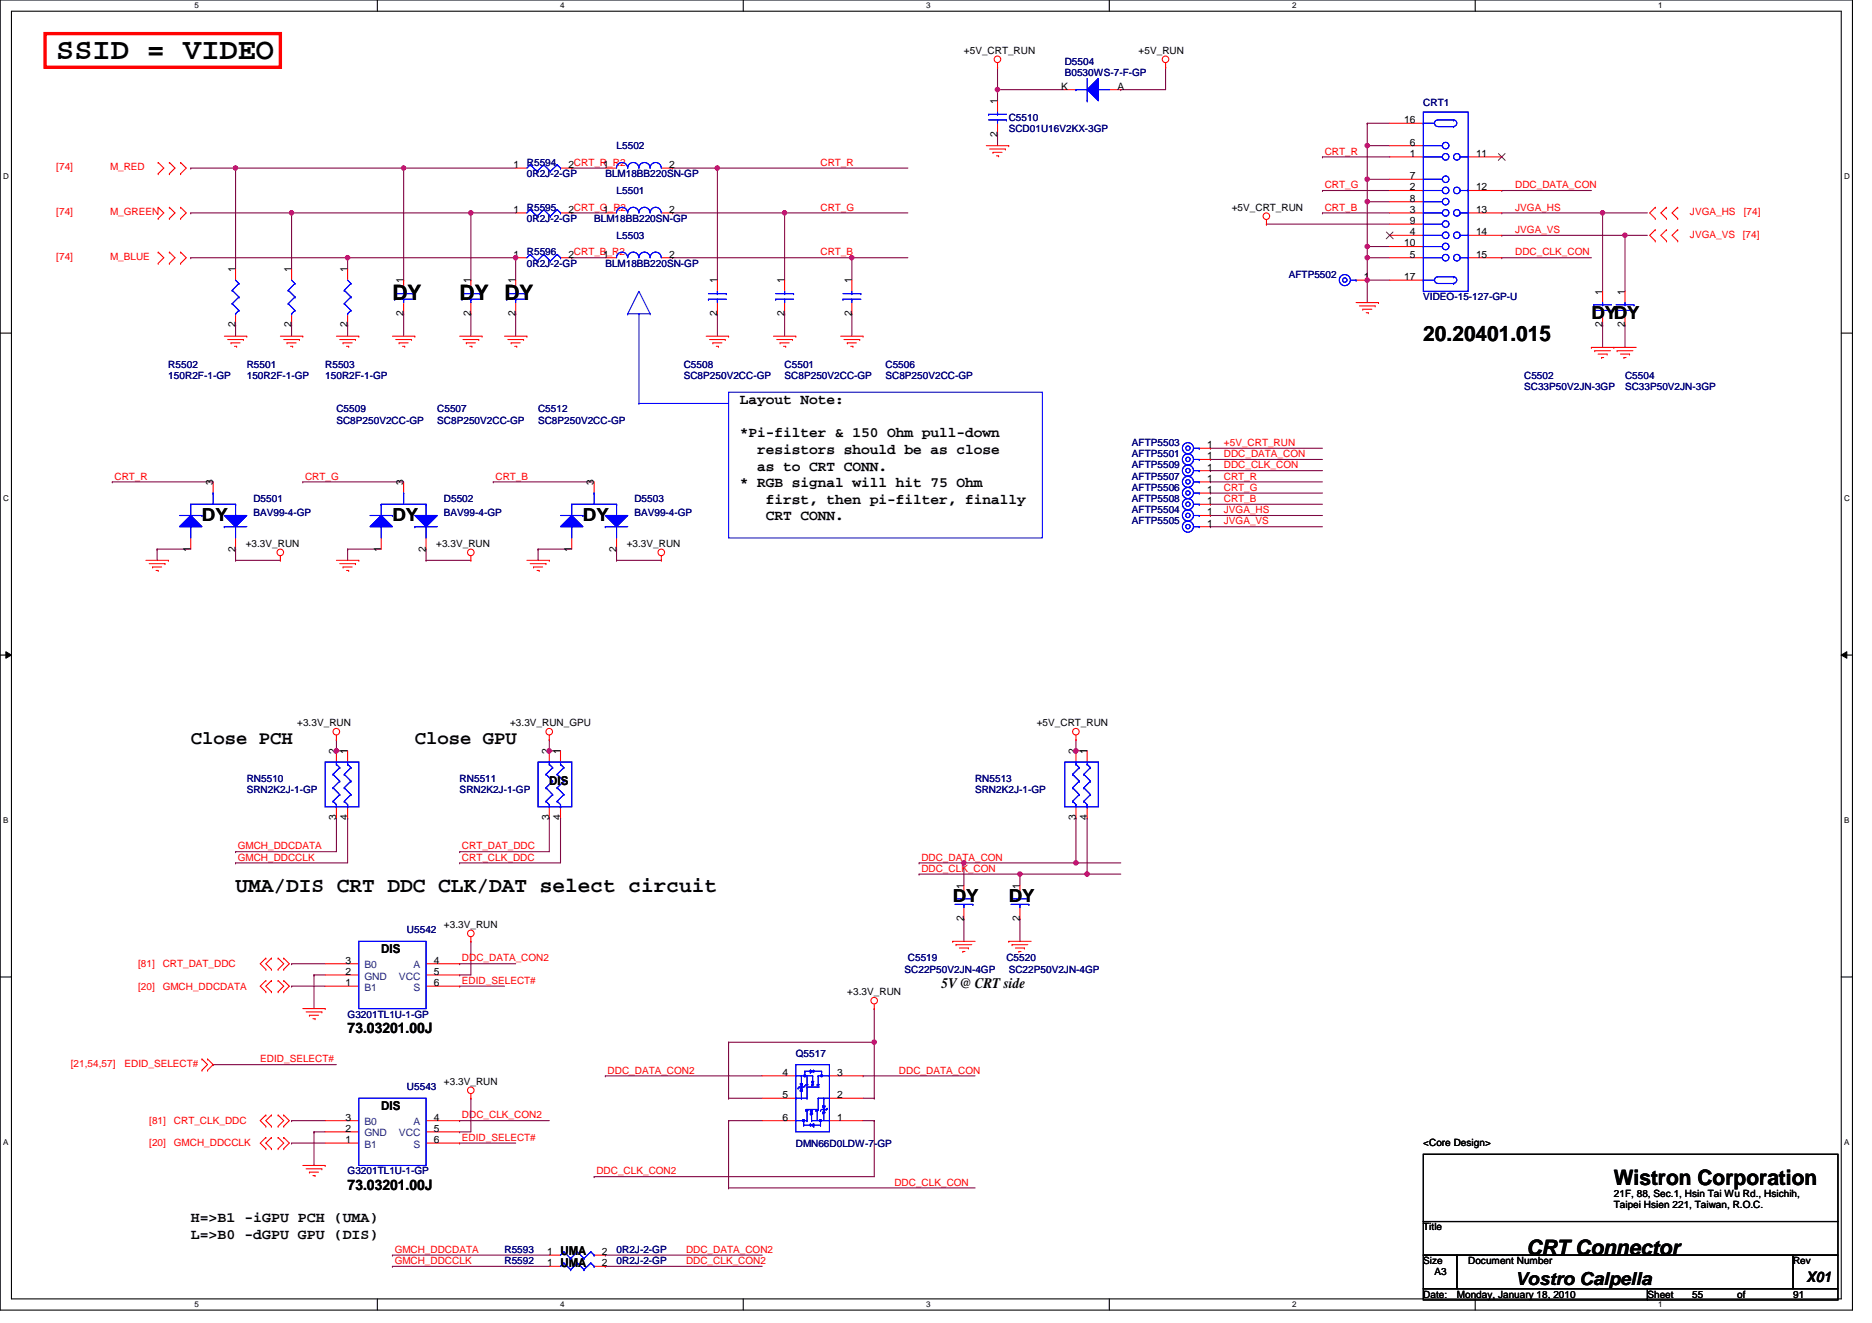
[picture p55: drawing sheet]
<svg xmlns="http://www.w3.org/2000/svg" width="297mm" height="210mm" viewBox="0 0 297 210" stroke-linecap="round" stroke-linejoin="round" font-family="sans-serif">
<defs><g id="words">
<text font-size="4.8" x="8.9" y="9.3">SSID = VIDEO</text>
<g font-size="3.4">
<text x="62.3" y="47.6">DY</text>
<text x="72.9" y="47.6">DY</text>
<text x="80" y="47.6">DY</text>
<text x="225.8" y="54.1">20.20401.015</text>
<text x="37.4" y="141.5">UMA/DIS CRT DDC CLK/DAT select circuit</text>
<text x="256.1" y="188">Wistron Corporation</text>
<text x="242.2" y="199.1">CRT Connector</text>
</g>
<g font-size="3">
<text x="30.3" y="118.1">Close PCH</text>
<text x="65.8" y="118.1">Close GPU</text>
</g>
<g font-size="2.8">
<text x="252.5" y="50.7">DYDY</text>
<text x="32" y="82.7">DY</text>
<text x="62.3" y="82.7">DY</text>
<text x="92.5" y="82.7">DY</text>
<text x="151.2" y="143.1">DY</text>
<text x="160.1" y="143.1">DY</text>
<text x="240.4" y="203.9">Vostro Calpella</text>
</g>
<g font-size="2.3">
<text x="117.4" y="64.2">Layout Note:</text>
<text x="117.4" y="69.4">*Pi-filter &amp; 150 Ohm pull-down</text>
<text x="117.4" y="77.3">* RGB signal will hit 75 Ohm</text>
<text x="120.1" y="72">resistors should be as close</text>
<text x="120.1" y="74.7">as to CRT CONN.</text>
<text x="121.5" y="79.9">first, then pi-filter, finally</text>
<text x="121.5" y="82.5">CRT CONN.</text>
<text x="149.4" y="156.8">5V @ CRT side</text>
<text x="55.2" y="163.9">73.03201.00J</text>
<text x="55.2" y="188.8">73.03201.00J</text>
<text x="30.3" y="194">H=&gt;B1 -iGPU PCH (UMA)</text>
<text x="30.3" y="196.6">L=&gt;B0 -dGPU GPU (DIS)</text>
<text x="286.7" y="203.4">X01</text>
</g>
<g font-size="1.9">
<text x="87.2" y="124.5">DIS</text>
<text x="60.5" y="151.2">DIS</text>
<text x="60.5" y="176.1">DIS</text>
<text x="88.9" y="201">UMA</text>
<text x="88.9" y="199.2">UMA</text>
</g>
<g font-size="1.6">
<text x="152.9" y="8.5">+5V_CRT_RUN</text>
<text x="180.7" y="8.5">+5V_RUN</text>
<text x="158.3" y="16.5" transform="rotate(-90 158.3 16.5)">1</text>
<text x="168.4" y="14.2">K</text>
<text x="177.3" y="14.2">A</text>
<text x="158.3" y="21.7" transform="rotate(-90 158.3 21.7)">2</text>
<text x="222.8" y="19.5">16</text>
<text x="223.7" y="23.1">6</text>
<text x="81.5" y="26.6">1</text>
<text x="90.2" y="26.6">2CRT_R_R2</text>
<text x="95.7" y="26.6">1</text>
<text x="106.2" y="26.6">2</text>
<text x="223.7" y="24.9">1</text>
<text x="223.7" y="28.4">7</text>
<text x="234.2" y="24.9">11</text>
<text x="81.5" y="33.8">1</text>
<text x="90.2" y="33.8">2CRT_G_R2</text>
<text x="95.7" y="33.8">1</text>
<text x="106.2" y="33.8">2</text>
<text x="195.4" y="33.4">+5V_CRT_RUN</text>
<text x="223.7" y="30.2">2</text>
<text x="223.7" y="33.8">3</text>
<text x="223.7" y="32">8</text>
<text x="223.7" y="35.5">9</text>
<text x="234.2" y="30.2">12</text>
<text x="234.2" y="33.8">13</text>
<text x="81.5" y="40.9">1</text>
<text x="90.2" y="40.9">2CRT_B_R2</text>
<text x="95.7" y="40.9">1</text>
<text x="106.2" y="40.9">2</text>
<text x="222.8" y="39.1">10</text>
<text x="223.7" y="37.3">4</text>
<text x="223.7" y="40.9">5</text>
<text x="234.2" y="37.3">14</text>
<text x="234.2" y="40.9">15</text>
<text x="37.4" y="43.2" transform="rotate(-90 37.4 43.2)">1</text>
<text x="46.2" y="43.2" transform="rotate(-90 46.2 43.2)">1</text>
<text x="55.1" y="43.2" transform="rotate(-90 55.1 43.2)">1</text>
<text x="64" y="45" transform="rotate(-90 64 45)">1</text>
<text x="74.7" y="45" transform="rotate(-90 74.7 45)">1</text>
<text x="81.8" y="45" transform="rotate(-90 81.8 45)">1</text>
<text x="113.8" y="45" transform="rotate(-90 113.8 45)">1</text>
<text x="124.5" y="45" transform="rotate(-90 124.5 45)">1</text>
<text x="135.1" y="45" transform="rotate(-90 135.1 45)">1</text>
<text x="216.4" y="44.4">1</text>
<text x="222.8" y="44.4">17</text>
<text x="254.3" y="46.8" transform="rotate(-90 254.3 46.8)">1</text>
<text x="257.8" y="46.8" transform="rotate(-90 257.8 46.8)">1</text>
<text x="37.4" y="51.9" transform="rotate(-90 37.4 51.9)">2</text>
<text x="46.2" y="51.9" transform="rotate(-90 46.2 51.9)">2</text>
<text x="55.1" y="51.9" transform="rotate(-90 55.1 51.9)">2</text>
<text x="64" y="50.2" transform="rotate(-90 64 50.2)">2</text>
<text x="74.7" y="50.2" transform="rotate(-90 74.7 50.2)">2</text>
<text x="81.8" y="50.2" transform="rotate(-90 81.8 50.2)">2</text>
<text x="113.8" y="50.2" transform="rotate(-90 113.8 50.2)">2</text>
<text x="124.5" y="50.2" transform="rotate(-90 124.5 50.2)">2</text>
<text x="135.1" y="50.2" transform="rotate(-90 135.1 50.2)">2</text>
<text x="254.3" y="51.9" transform="rotate(-90 254.3 51.9)">2</text>
<text x="257.8" y="51.9" transform="rotate(-90 257.8 51.9)">2</text>
<text x="191.5" y="71.1">1</text>
<text x="33.8" y="77" transform="rotate(-90 33.8 77)">3</text>
<text x="64" y="77" transform="rotate(-90 64 77)">3</text>
<text x="94.3" y="77" transform="rotate(-90 94.3 77)">3</text>
<text x="191.5" y="72.9">1</text>
<text x="191.5" y="74.7">1</text>
<text x="191.5" y="76.4">1</text>
<text x="191.5" y="80">1</text>
<text x="191.5" y="78.2">1</text>
<text x="191.5" y="81.8">1</text>
<text x="191.5" y="83.5">1</text>
<text x="30.2" y="87.5" transform="rotate(-90 30.2 87.5)">1</text>
<text x="37.4" y="87.5" transform="rotate(-90 37.4 87.5)">2</text>
<text x="39" y="86.8">+3.3V_RUN</text>
<text x="60.5" y="87.5" transform="rotate(-90 60.5 87.5)">1</text>
<text x="67.6" y="87.5" transform="rotate(-90 67.6 87.5)">2</text>
<text x="69.2" y="86.8">+3.3V_RUN</text>
<text x="90.7" y="87.5" transform="rotate(-90 90.7 87.5)">1</text>
<text x="97.8" y="87.5" transform="rotate(-90 97.8 87.5)">2</text>
<text x="99.4" y="86.8">+3.3V_RUN</text>
<text x="47.2" y="115.2">+3.3V_RUN</text>
<text x="53.4" y="119.7" transform="rotate(-90 53.4 119.7)">2</text>
<text x="55.1" y="119.7" transform="rotate(-90 55.1 119.7)">1</text>
<text x="80.9" y="115.2">+3.3V_RUN_GPU</text>
<text x="87.1" y="119.7" transform="rotate(-90 87.1 119.7)">2</text>
<text x="88.9" y="119.7" transform="rotate(-90 88.9 119.7)">1</text>
<text x="164.5" y="115.2">+5V_CRT_RUN</text>
<text x="170.7" y="119.7" transform="rotate(-90 170.7 119.7)">2</text>
<text x="172.5" y="119.7" transform="rotate(-90 172.5 119.7)">1</text>
<text x="53.4" y="130.2" transform="rotate(-90 53.4 130.2)">3</text>
<text x="55.1" y="130.2" transform="rotate(-90 55.1 130.2)">4</text>
<text x="87.1" y="130.2" transform="rotate(-90 87.1 130.2)">3</text>
<text x="88.9" y="130.2" transform="rotate(-90 88.9 130.2)">4</text>
<text x="170.7" y="130.2" transform="rotate(-90 170.7 130.2)">3</text>
<text x="172.5" y="130.2" transform="rotate(-90 172.5 130.2)">4</text>
<text x="152.9" y="141" transform="rotate(-90 152.9 141)">1</text>
<text x="161.8" y="141" transform="rotate(-90 161.8 141)">1</text>
<text x="70.4" y="147.2">+3.3V_RUN</text>
<text x="152.9" y="146.2" transform="rotate(-90 152.9 146.2)">2</text>
<text x="161.8" y="146.2" transform="rotate(-90 161.8 146.2)">2</text>
<text x="54.8" y="154.7">2</text>
<text x="54.8" y="152.9">3</text>
<text x="68.9" y="152.9">4</text>
<text x="68.9" y="154.7">5</text>
<text x="54.8" y="156.4">1</text>
<text x="68.9" y="156.4">6</text>
<text x="134.4" y="157.9">+3.3V_RUN</text>
<text x="70.4" y="172.1">+3.3V_RUN</text>
<text x="124.1" y="170.7">4</text>
<text x="132.9" y="170.7">3</text>
<text x="54.8" y="179.6">2</text>
<text x="54.8" y="177.8">3</text>
<text x="68.9" y="177.8">4</text>
<text x="68.9" y="179.6">5</text>
<text x="124.1" y="174.2">5</text>
<text x="124.1" y="177.8">6</text>
<text x="132.9" y="177.8">1</text>
<text x="132.9" y="174.2">2</text>
<text x="54.8" y="181.3">1</text>
<text x="68.9" y="181.3">6</text>
<text x="225.8" y="181.9">&lt;Core Design&gt;</text>
<text x="256.1" y="189.9">21F, 88, Sec.1, Hsin Tai Wu Rd., Hsichih,</text>
<text x="256.1" y="191.7">Taipei Hsien 221, Taiwan, R.O.C.</text>
<text x="225.8" y="195.2">Title</text>
<text x="86.8" y="200.9">1</text>
<text x="86.8" y="199.1">1</text>
<text x="95.5" y="200.9">2</text>
<text x="95.5" y="199.1">2</text>
<text x="225.8" y="200.6">Size</text>
<text x="227.6" y="202.3">A3</text>
<text x="233" y="200.6">Document Number</text>
<text x="284.5" y="200.6">Rev</text>
<text x="225.8" y="205.9">Date:</text>
<text x="231.2" y="205.9">Monday, January 18, 2010</text>
<text x="261.4" y="205.9">Sheet</text>
<text x="268.5" y="205.9">55</text>
<text x="275.6" y="205.9">of</text>
<text x="284.5" y="205.9">91</text>
</g>
<g font-size="1.6" fill="#000080">
<text x="168.9" y="10.3">D5504</text>
<text x="168.9" y="12.1">B0530WS-7-F-GP</text>
<text x="225.8" y="16.9">CRT1</text>
<text x="97.8" y="23.6">L5502</text>
<text x="160.1" y="19.2">C5510</text>
<text x="160.1" y="21">SCD01U16V2KX-3GP</text>
<text x="83.6" y="26.3">R5594</text>
<text x="83.6" y="28.1">0R2J-2-GP</text>
<text x="96.1" y="28.1">BLM18BB220SN-GP</text>
<text x="83.6" y="33.4">R5595</text>
<text x="83.6" y="35.2">0R2J-2-GP</text>
<text x="94.3" y="35.2">BLM18BB220SN-GP</text>
<text x="97.8" y="30.8">L5501</text>
<text x="83.6" y="40.5">R5596</text>
<text x="97.8" y="37.9">L5503</text>
<text x="83.6" y="42.3">0R2J-2-GP</text>
<text x="96.1" y="42.3">BLM18BB220SN-GP</text>
<text x="204.5" y="44.1">AFTP5502</text>
<text x="225.8" y="47.6">VIDEO-15-127-GP-U</text>
<text x="26.7" y="58.3">R5502</text>
<text x="39.2" y="58.3">R5501</text>
<text x="51.6" y="58.3">R5503</text>
<text x="108.5" y="58.3">C5508</text>
<text x="124.5" y="58.3">C5501</text>
<text x="140.5" y="58.3">C5506</text>
<text x="26.7" y="60.1">150R2F-1-GP</text>
<text x="39.2" y="60.1">150R2F-1-GP</text>
<text x="51.6" y="60.1">150R2F-1-GP</text>
<text x="53.4" y="65.4">C5509</text>
<text x="69.4" y="65.4">C5507</text>
<text x="85.4" y="65.4">C5512</text>
<text x="108.5" y="60.1">SC8P250V2CC-GP</text>
<text x="124.5" y="60.1">SC8P250V2CC-GP</text>
<text x="140.5" y="60.1">SC8P250V2CC-GP</text>
<text x="241.8" y="60.1">C5502</text>
<text x="241.8" y="61.9">SC33P50V2JN-3GP</text>
<text x="257.8" y="60.1">C5504</text>
<text x="257.8" y="61.9">SC33P50V2JN-3GP</text>
<text x="53.4" y="67.2">SC8P250V2CC-GP</text>
<text x="69.4" y="67.2">SC8P250V2CC-GP</text>
<text x="85.4" y="67.2">SC8P250V2CC-GP</text>
<text x="179.6" y="70.8">AFTP5503</text>
<text x="179.6" y="72.5">AFTP5501</text>
<text x="179.6" y="74.3">AFTP5509</text>
<text x="179.6" y="77.9">AFTP5506</text>
<text x="179.6" y="76.1">AFTP5507</text>
<text x="40.2" y="79.7">D5501</text>
<text x="40.2" y="81.8">BAV99-4-GP</text>
<text x="70.4" y="79.7">D5502</text>
<text x="70.4" y="81.8">BAV99-4-GP</text>
<text x="100.7" y="79.7">D5503</text>
<text x="100.7" y="81.8">BAV99-4-GP</text>
<text x="179.6" y="79.7">AFTP5508</text>
<text x="179.6" y="81.4">AFTP5504</text>
<text x="179.6" y="83.2">AFTP5505</text>
<text x="39.2" y="124.1">RN5510</text>
<text x="39.2" y="125.9">SRN2K2J-1-GP</text>
<text x="72.9" y="124.1">RN5511</text>
<text x="72.9" y="125.9">SRN2K2J-1-GP</text>
<text x="154.7" y="124.1">RN5513</text>
<text x="154.7" y="125.9">SRN2K2J-1-GP</text>
<text x="64.6" y="148.1">U5542</text>
<text x="143.5" y="154.3">SC22P50V2JN-4GP</text>
<text x="144.1" y="152.5">C5519</text>
<text x="159.7" y="152.5">C5520</text>
<text x="160.1" y="154.3">SC22P50V2JN-4GP</text>
<text x="55.2" y="161.4">G3201TL1U-1-GP</text>
<text x="126.3" y="167.7">Q5517</text>
<text x="64.6" y="173">U5543</text>
<text x="126.3" y="182.1">DMN66D0LDW-7-GP</text>
<text x="55.2" y="186.3">G3201TL1U-1-GP</text>
<text x="80" y="200.6">R5592</text>
<text x="80" y="198.8">R5593</text>
<text x="97.8" y="200.6">0R2J-2-GP</text>
<text x="97.8" y="198.8">0R2J-2-GP</text>
</g>
<g font-size="1.6" fill="#f00">
<text x="8.9" y="27">[74]</text>
<text x="17.5" y="27">M_RED</text>
<text x="130.2" y="26.3">CRT_R</text>
<text x="210.2" y="24.5">CRT_R</text>
<text x="210.2" y="29.9">CRT_G</text>
<text x="240.4" y="29.9">DDC_DATA_CON</text>
<text x="8.9" y="34.1">[74]</text>
<text x="17.5" y="34.1">M_GREEN</text>
<text x="130.2" y="33.4">CRT_G</text>
<text x="210.2" y="33.4">CRT_B</text>
<text x="240.4" y="33.4">JVGA_HS</text>
<text x="268.2" y="34.1">JVGA_HS</text>
<text x="276.7" y="34.1">[74]</text>
<text x="8.9" y="41.3">[74]</text>
<text x="17.5" y="41.3">M_BLUE</text>
<text x="130.2" y="40.5">CRT_B</text>
<text x="240.4" y="37">JVGA_VS</text>
<text x="240.4" y="40.5">DDC_CLK_CON</text>
<text x="268.2" y="37.7">JVGA_VS</text>
<text x="276.5" y="37.7">[74]</text>
<text x="194.2" y="70.8">+5V_CRT_RUN</text>
<text x="18.2" y="76.1">CRT_R</text>
<text x="48.4" y="76.1">CRT_G</text>
<text x="78.6" y="76.1">CRT_B</text>
<text x="194.2" y="72.5">DDC_DATA_CON</text>
<text x="194.2" y="74.3">DDC_CLK_CON</text>
<text x="194.2" y="76.1">CRT_R</text>
<text x="194.2" y="77.9">CRT_G</text>
<text x="194.2" y="79.7">CRT_B</text>
<text x="194.2" y="81.4">JVGA_HS</text>
<text x="194.2" y="83.2">JVGA_VS</text>
<text x="37.7" y="134.8">GMCH_DDCDATA</text>
<text x="37.7" y="136.5">GMCH_DDCCLK</text>
<text x="73.3" y="134.8">CRT_DAT_DDC</text>
<text x="73.3" y="136.5">CRT_CLK_DDC</text>
<text x="146.2" y="136.5">DDC_DATA_CON</text>
<text x="146.2" y="138.3">DDC_CLK_CON</text>
<text x="21.9" y="153.4">[81]</text>
<text x="25.8" y="153.4">CRT_DAT_DDC</text>
<text x="73.3" y="152.5">DDC_DATA_CON2</text>
<text x="21.9" y="157">[20]</text>
<text x="25.8" y="157">GMCH_DDCDATA</text>
<text x="73.3" y="156.1">EDID_SELECT#</text>
<text x="11.2" y="169.3">[21,54,57]</text>
<text x="19.8" y="169.3">EDID_SELECT#</text>
<text x="41.3" y="168.6">EDID_SELECT#</text>
<text x="96.4" y="170.3">DDC_DATA_CON2</text>
<text x="142.6" y="170.3">DDC_DATA_CON</text>
<text x="23.7" y="178.3">[81]</text>
<text x="27.6" y="178.3">CRT_CLK_DDC</text>
<text x="73.3" y="177.4">DDC_CLK_CON2</text>
<text x="23.7" y="181.9">[20]</text>
<text x="27.6" y="181.9">GMCH_DDCCLK</text>
<text x="73.3" y="181">EDID_SELECT#</text>
<text x="94.6" y="186.3">DDC_CLK_CON2</text>
<text x="141.9" y="188.1">DDC_CLK_CON</text>
<text x="62.6" y="198.8">GMCH_DDCDATA</text>
<text x="62.6" y="200.6">GMCH_DDCCLK</text>
<text x="108.9" y="198.8">DDC_DATA_CON2</text>
<text x="108.9" y="200.6">DDC_CLK_CON2</text>
</g>
<g font-size="1.6" fill="#004080">
<text x="57.8" y="155.4">GND</text>
<text x="57.8" y="153.6">B0</text>
<text x="63.3" y="155.4">VCC</text>
<text x="65.6" y="153.6">A</text>
<text x="57.8" y="157.2">B1</text>
<text x="65.6" y="157.2">S</text>
<text x="57.8" y="178.5">B0</text>
<text x="65.6" y="178.5">A</text>
<text x="57.8" y="182.1">B1</text>
<text x="57.8" y="180.3">GND</text>
<text x="63.3" y="180.3">VCC</text>
<text x="65.6" y="182.1">S</text>
</g>
<g font-size="1.3">
<text x="30.8" y="1.3">5</text>
<text x="88.9" y="1.3">4</text>
<text x="147" y="1.3">3</text>
<text x="205" y="1.3">2</text>
<text x="263.1" y="1.3">1</text>
<text x=".5" y="28.4">D</text>
<text x="292.6" y="28.4">D</text>
<text x=".5" y="79.5">C</text>
<text x="292.6" y="79.5">C</text>
<text x=".5" y="130.6">B</text>
<text x="292.6" y="130.6">B</text>
<text x=".5" y="181.7">A</text>
<text x="292.6" y="181.7">A</text>
<text x="30.8" y="207.4">5</text>
<text x="88.9" y="207.4">4</text>
<text x="147" y="207.4">3</text>
<text x="205" y="207.4">2</text>
<text x="263.1" y="207.4">1</text>
</g>
</g></defs>
<path d="M0 0h293.9v207.9h-293.9zM1.8 1.8h290.4v204.3h-290.4z" fill="none" stroke="#000" stroke-width=".17"/>
<g fill="#fff">
<path d="M30.8 .2h.7v1.4h-.7z"/>
<path d="M30.8 206.3h.7v1.4h-.7z"/>
</g>
<path d="M59.9 0v1.8M59.9 206.1v1.8" fill="none" stroke="#000" stroke-width=".17"/>
<g fill="#fff">
<path d="M88.9 .2h.7v1.4h-.7z"/>
<path d="M88.9 206.3h.7v1.4h-.7z"/>
</g>
<path d="M117.9 0v1.8M117.9 206.1v1.8" fill="none" stroke="#000" stroke-width=".17"/>
<g fill="#fff">
<path d="M147 .2h.7v1.4h-.7z"/>
<path d="M147 206.3h.7v1.4h-.7z"/>
</g>
<path d="M176 0v1.8M176 206.1v1.8" fill="none" stroke="#000" stroke-width=".17"/>
<g fill="#fff">
<path d="M205 .2h.7v1.4h-.7z"/>
<path d="M205 206.3h.7v1.4h-.7z"/>
</g>
<path d="M234.1 0v1.8M234.1 206.1v1.8" fill="none" stroke="#000" stroke-width=".17"/>
<g fill="#fff">
<path d="M263.1 .2h.7v1.4h-.7z"/>
<path d="M263.1 206.3h.7v1.4h-.7z"/>
<path d="M.5 27.3h.9v1.4h-.9z"/>
<path d="M292.6 27.3h.9v1.4h-.9z"/>
<path d="M.5 78.4h.9v1.4h-.9z"/>
<path d="M292.6 78.4h.9v1.4h-.9z"/>
</g>
<path d="M0 52.9h1.8M292.2 52.9h1.7" fill="none" stroke="#000" stroke-width=".17"/>
<g fill="#fff">
<path d="M.5 129.5h.8v1.4h-.8z"/>
<path d="M292.6 129.5h.9v1.4h-.9z"/>
</g>
<path d="M0 103.9h1.8M292.2 103.9h1.7" fill="none" stroke="#000" stroke-width=".17"/>
<path d="M.9 103.4l.9 .5-.9 .5zM292.2 103.9l.8-.5v1z" fill="#000"/>
<path d="M.9 103.4l.9 .5-.9 .5zM292.2 103.9l.8-.5v1z" fill="none" stroke="#000" stroke-width=".16"/>
<g fill="#fff">
<path d="M.5 180.5h.8v1.4h-.8z"/>
<path d="M292.6 180.5h.9v1.4h-.9z"/>
</g>
<path d="M0 155h1.8M292.2 155h1.7" fill="none" stroke="#000" stroke-width=".17"/>
<path d="M64 26.7h.1M64 26.7h17.8M37.4 51.6h.1M37.4 51.6v1.7M74.7 49.8h.1M74.7 49.8v3.5" fill="none" stroke="#800040" stroke-width=".17"/>
<circle cx="64" cy="26.7" r=".35" fill="#f0f"/>
<circle cx="64" cy="26.7" r=".35" fill="none" stroke="#f0f" stroke-width=".17"/>
<path d="M74.7 33.8h.1M74.7 33.8h7.1" fill="none" stroke="#800040" stroke-width=".17"/>
<circle cx="74.7" cy="33.8" r=".35" fill="#f0f"/>
<circle cx="74.7" cy="33.8" r=".35" fill="none" stroke="#f0f" stroke-width=".17"/>
<g fill="none" stroke="#800040" stroke-width=".17">
<path d="M113.8 26.7h.1M113.8 26.7h30.3M124.5 33.8h.1M124.5 33.8h19.6M46.3 51.6h.1M46.3 51.6v1.7M55.2 51.6h.1M55.2 51.6v1.7M81.8 49.8h.1M81.8 40.9h.1M81.8 40.9v3.5M81.8 49.8v3.5"/>
<path d="M124.5 49.8h.1M124.5 49.8v3.5M135.2 40.9h.1M135.2 40.9v3.5"/>
</g>
<circle cx="113.8" cy="26.7" r=".35" fill="#f0f"/>
<circle cx="113.8" cy="26.7" r=".35" fill="none" stroke="#f0f" stroke-width=".17"/>
<g fill="none" stroke="#800040" stroke-width=".17">
<path d="M30.3 33.8h.1M30.3 26.7h.1M30.3 33.8h16M30.3 26.7h7.1M37.4 26.7h.1M37.4 26.7v16M46.3 33.8h.1M46.3 33.8v8.9M113.8 26.7h.1M113.8 26.7v17.7M30.3 40.9h.1M30.3 40.9h24.9"/>
<path d="M55.2 40.9h.1M55.2 40.9v1.8M135.2 40.9h.1M135.2 40.9h8.9"/>
</g>
<circle cx="135.2" cy="40.9" r=".35" fill="#f0f"/>
<circle cx="135.2" cy="40.9" r=".35" fill="none" stroke="#f0f" stroke-width=".17"/>
<path d="M106.7 26.7h.1M106.7 33.8h.1M106.7 26.7h7.1M106.7 33.8h17.8M124.5 33.8h.1M124.5 33.8v10.6M64 49.8h.1M64 49.8v3.5M113.8 49.8h.1M113.8 49.8v3.5M135.2 49.8h.1M135.2 49.8v3.5" fill="none" stroke="#800040" stroke-width=".17"/>
<circle cx="124.5" cy="33.8" r=".35" fill="#f0f"/>
<circle cx="124.5" cy="33.8" r=".35" fill="none" stroke="#f0f" stroke-width=".17"/>
<path d="M158.3 14.2h.1M158.3 14.2v1.8M158.3 14.2h10.6M158.3 21.3h.1M158.3 21.3v1.8M106.7 40.9h.1M106.7 40.9h28.5" fill="none" stroke="#800040" stroke-width=".17"/>
<circle cx="158.3" cy="14.2" r=".35" fill="#f0f"/>
<circle cx="158.3" cy="14.2" r=".35" fill="none" stroke="#f0f" stroke-width=".17"/>
<g fill="none" stroke="#800040" stroke-width=".17">
<path d="M158.3 10.7h.1M158.3 10.7v3.5M177.8 14.2h.1M185 10.7h.1M185 10.7v3.5h-7.2M17.8 76.5h.1M17.8 76.5h16M48 76.5h.1M48 76.5h16M78.3 76.5h.1M78.3 76.5h16M192.1 71.1h.1"/>
<path d="M192.1 72.9h.1M192.1 74.7h.1M192.1 76.5h.1M192.1 78.2h.1M192.1 71.1h17.7M192.1 72.9h17.7M192.1 74.7h17.7M192.1 76.5h17.7M192.1 78.2h17.7M24.9 87.1h.1M24.9 87.1h5.4M24.9 87.1v1.8"/>
<path d="M37.4 87.1h.1M37.4 88.9h.1M37.4 87.1v1.8M37.4 88.9h7.1M55.2 87.1h.1M55.2 87.1h5.3M55.2 87.1v1.8M67.6 87.1h.1M67.6 88.9h.1M67.6 88.9h7.1M67.6 87.1v1.8M85.4 87.1h.1"/>
<path d="M85.4 87.1h5.3M85.4 87.1v1.8M97.8 87.1h.1M97.8 88.9h.1M97.8 88.9h7.1M97.8 87.1v1.8M192.1 80h.1M192.1 81.8h.1M192.1 83.6h.1M192.1 80h17.7M192.1 81.8h17.7M192.1 83.6h17.7"/>
<path d="M53.4 119.1h.1M53.4 117.3h.1M53.4 117.3v1.8M53.4 119.1h1.8M37.4 135.1h.1M53.4 129.8h.1M53.4 129.8v5.3h-16M94.3 186.7h.1M94.3 186.7h44.4"/>
</g>
<circle cx="53.4" cy="119.1" r=".35" fill="#f0f"/>
<circle cx="53.4" cy="119.1" r=".35" fill="none" stroke="#f0f" stroke-width=".17"/>
<path d="M87.2 119.1h.1M87.2 117.3h.1M87.2 117.3v1.8M87.2 119.1h1.7M37.4 136.9h.1M55.2 129.8h.1M55.2 129.8v7.1h-17.8M72.9 135.1h.1M87.2 129.8h.1M87.2 129.8v5.3h-14.3" fill="none" stroke="#800040" stroke-width=".17"/>
<circle cx="87.1" cy="119.1" r=".35" fill="#f0f"/>
<circle cx="87.1" cy="119.1" r=".35" fill="none" stroke="#f0f" stroke-width=".17"/>
<g fill="none" stroke="#800040" stroke-width=".17">
<path d="M72.9 136.9h.1M88.9 129.8h.1M88.9 129.8v7.1h-16M46.3 152.9h.1M46.3 156.5h.1M46.3 152.9h5.3M46.3 156.5h5.3M49.8 154.7h.1M49.8 154.7h1.8M72.9 156.5h.1M72.9 154.7h.1M72.9 152.9h.1"/>
<path d="M72.9 152.9h8.9M72.9 156.5h7.1M74.7 149.4h.1M74.7 149.4v5.3h-1.8M33.8 168.9h.1M33.8 168.9h19.6M46.3 177.8h.1M46.3 177.8h5.3M49.8 179.6h.1M49.8 179.6h1.8M49.8 179.6v5.3M72.9 177.8h.1"/>
<path d="M72.9 179.6h.1M72.9 177.8h14.3M72.9 179.6h1.8M96.1 170.7h.1M96.1 170.7h24.8M115.6 177.8h.1M115.6 165.4h.1M115.6 165.4v8.8M115.6 177.8v10.7M115.6 165.4h23.1M138.7 165.4h.1M138.7 160h.1"/>
<path d="M138.7 177.8h.1M138.7 160v14.2M138.7 177.8v8.9M46.3 181.4h.1M46.3 181.4h5.3M72.9 181.4h.1M72.9 181.4h8.9M115.6 188.5h.1M115.6 188.5h39.1"/>
</g>
<circle cx="138.7" cy="165.3" r=".35" fill="#f0f"/>
<circle cx="138.7" cy="165.3" r=".35" fill="none" stroke="#f0f" stroke-width=".17"/>
<g fill="none" stroke="#800040" stroke-width=".17">
<path d="M170.7 119.1h.1M170.7 117.3h.1M170.7 117.3v1.8M170.7 119.1h1.8M145.8 136.9h.1M145.8 138.7h.1M145.8 136.9h7.1M145.8 138.7h16M152.9 136.9h.1M152.9 136.9v3.6M161.8 138.7h.1M161.8 138.7v1.8"/>
<path d="M170.7 129.8h.1M170.7 129.8v7.1M49.8 154.7h.1M49.8 154.7v5.3M152.9 145.8h.1M152.9 145.8v3.6M161.8 145.8h.1M161.8 145.8v3.6M74.7 174.2h.1M74.7 174.2v5.4"/>
</g>
<circle cx="170.7" cy="119.1" r=".35" fill="#f0f"/>
<circle cx="170.7" cy="119.1" r=".35" fill="none" stroke="#f0f" stroke-width=".17"/>
<path d="M152.9 136.9h.1M152.9 136.9h17.8M172.5 129.8h.1M172.5 129.8v8.9" fill="none" stroke="#800040" stroke-width=".17"/>
<circle cx="152.9" cy="136.9" r=".35" fill="#f0f"/>
<circle cx="152.9" cy="136.9" r=".35" fill="none" stroke="#f0f" stroke-width=".17"/>
<path d="M161.8 138.7h.1M161.8 138.7h10.7" fill="none" stroke="#800040" stroke-width=".17"/>
<circle cx="161.8" cy="138.7" r=".35" fill="#f0f"/>
<circle cx="161.8" cy="138.7" r=".35" fill="none" stroke="#f0f" stroke-width=".17"/>
<path d="M172.5 138.7h.1M172.5 138.7h5.3" fill="none" stroke="#800040" stroke-width=".17"/>
<circle cx="172.5" cy="138.7" r=".35" fill="#f0f"/>
<circle cx="172.5" cy="138.7" r=".35" fill="none" stroke="#f0f" stroke-width=".17"/>
<path d="M170.7 136.9h.1M170.7 136.9h7.1" fill="none" stroke="#800040" stroke-width=".17"/>
<circle cx="170.7" cy="136.9" r=".35" fill="#f0f"/>
<circle cx="170.7" cy="136.9" r=".35" fill="none" stroke="#f0f" stroke-width=".17"/>
<g fill="none" stroke="#800040" stroke-width=".17">
<path d="M238.3 30.2h.1M238.3 33.8h.1M238.3 37.3h.1M238.3 30.2h14.2M238.3 33.8h16M238.3 37.3h19.5M257.8 37.3h.1M257.8 37.3v8.9M238.3 40.9h.1M238.3 40.9h14.2M254.3 51.6h.1M254.3 51.6v3.5"/>
<path d="M257.8 51.6h.1M257.8 51.6v3.5M115.6 177.8h.1M115.6 174.2h.1M115.6 177.8h5.3M115.6 174.2h5.3M136.9 170.7h.1M136.9 177.8h1.8M136.9 174.2h1.8M136.9 170.7h17.8M138.7 177.8h.1M138.7 174.2h.1"/>
</g>
<circle cx="257.8" cy="37.3" r=".35" fill="#f0f"/>
<circle cx="257.8" cy="37.3" r=".35" fill="none" stroke="#f0f" stroke-width=".17"/>
<path d="M254.3 33.8h.1M254.3 33.8v12.4M257.8 37.3h.1M257.8 37.3h3.6" fill="none" stroke="#800040" stroke-width=".17"/>
<circle cx="254.3" cy="33.8" r=".35" fill="#f0f"/>
<circle cx="254.3" cy="33.8" r=".35" fill="none" stroke="#f0f" stroke-width=".17"/>
<g fill="none" stroke="#800040" stroke-width=".17">
<path d="M217 19.6h.1M217 19.6v8.8M217 19.6h3.5M201 35.6h.1M201 35.6h19.5M209.8 24.9h.1M209.8 30.2h.1M209.8 33.8h.1M209.8 33.8h10.7M209.8 24.9h10.7M209.8 30.2h10.7M217 23.1h.1"/>
<path d="M217 28.4h.1M217 23.1h3.5M217 28.4h3.5M254.3 33.8h.1M254.3 33.8h7.1M217 44.4h.1M217 44.4v3.6"/>
</g>
<circle cx="216.9" cy="23.1" r=".35" fill="#f0f"/>
<circle cx="216.9" cy="23.1" r=".35" fill="none" stroke="#f0f" stroke-width=".17"/>
<path d="M217 32h.1M217 28.4h.1M217 32h3.5M217 28.4v3.6" fill="none" stroke="#800040" stroke-width=".17"/>
<circle cx="216.9" cy="28.4" r=".35" fill="#f0f"/>
<circle cx="216.9" cy="28.4" r=".35" fill="none" stroke="#f0f" stroke-width=".17"/>
<path d="M217 32h.1M217 32v7.1" fill="none" stroke="#800040" stroke-width=".17"/>
<circle cx="216.9" cy="32" r=".35" fill="#f0f"/>
<circle cx="216.9" cy="32" r=".35" fill="none" stroke="#f0f" stroke-width=".17"/>
<path d="M217 39.1h.1M217 39.1h3.5M217 39.1v1.8M217 40.9h.1M217 40.9h3.5" fill="none" stroke="#800040" stroke-width=".17"/>
<circle cx="216.9" cy="39.1" r=".35" fill="#f0f"/>
<circle cx="216.9" cy="39.1" r=".35" fill="none" stroke="#f0f" stroke-width=".17"/>
<path d="M217 44.4h.1M217 44.4h3.5" fill="none" stroke="#800040" stroke-width=".17"/>
<circle cx="216.9" cy="44.4" r=".35" fill="#f0f"/>
<circle cx="216.9" cy="44.4" r=".35" fill="none" stroke="#f0f" stroke-width=".17"/>
<path d="M217 40.9h.1M217 40.9v3.5" fill="none" stroke="#800040" stroke-width=".17"/>
<circle cx="216.9" cy="40.9" r=".35" fill="#f0f"/>
<circle cx="216.9" cy="40.9" r=".35" fill="none" stroke="#f0f" stroke-width=".17"/>
<g fill="none" stroke="#800040" stroke-width=".17">
<path d="M90.7 26.7h.1M90.7 33.8h.1M90.7 26.7h5.4M90.7 33.8h5.4M55.2 40.9h.1M55.2 40.9h26.6M62.3 199.1h.1M62.3 199.1h24.9M96.1 199.1h.1M96.1 199.1h24.8M62.3 200.9h.1M62.3 200.9h24.9"/>
<path d="M96.1 200.9h.1M96.1 200.9h24.8"/>
</g>
<circle cx="81.8" cy="40.9" r=".35" fill="#f0f"/>
<circle cx="81.8" cy="40.9" r=".35" fill="none" stroke="#f0f" stroke-width=".17"/>
<circle cx="55.1" cy="40.9" r=".35" fill="#f0f"/>
<circle cx="55.1" cy="40.9" r=".35" fill="none" stroke="#f0f" stroke-width=".17"/>
<path d="M46.3 33.8h.1M46.3 33.8h28.4v10.6M74.7 44.4h.1M90.7 40.9h.1M90.7 40.9h5.4" fill="none" stroke="#800040" stroke-width=".17"/>
<circle cx="46.3" cy="33.8" r=".35" fill="#f0f"/>
<circle cx="46.3" cy="33.8" r=".35" fill="none" stroke="#f0f" stroke-width=".17"/>
<path d="M37.4 26.7h.1M37.4 26.7h26.6v17.7M64 44.4h.1" fill="none" stroke="#800040" stroke-width=".17"/>
<circle cx="37.4" cy="26.7" r=".35" fill="#f0f"/>
<circle cx="37.4" cy="26.7" r=".35" fill="none" stroke="#f0f" stroke-width=".17"/>
<g fill="none" stroke="#f00" stroke-width=".17">
<path d="M158.3 10.7h.1M158.3 9.9v.8M185 10.7h.1M185 9.9v.8M25.1 27.6h.1M25.1 25.8h.1M25.1 34.7h.1M25.1 32.9h.1M25.1 25.8l.9 .9-.9 .9M25.1 32.9l.9 .9-.9 .9M26.9 25.8h.1M26.9 27.6h.1"/>
<path d="M26.9 32.9h.1M26.9 34.7h.1M26.9 25.8l.9 .9-.9 .9M26.9 32.9l.9 .9-.9 .9M28.7 27.6h.1M28.7 25.8h.1M28.7 34.7h.1M28.7 32.9h.1M28.7 25.8l.8 .9-.8 .9M28.7 32.9l.8 .9-.8 .9M156.5 23.1h3.6M157 23.6h2.5"/>
<path d="M157.6 24.2h.1M157.6 24.2h1.4M158.1 24.7h.4M158.5 24.7h.1M159.5 23.6h.1M160.1 23.1h.1M201 35.6h.1M201 34.8v.8M262.7 34.7h.1M262.7 32.9h.1M262.7 38.2h.1M262.7 36.4h.1"/>
<path d="M262.7 36.4l-.9 .9 .9 .9M262.7 32.9l-.9 .9 .9 .9M264.4 32.9h.1M264.4 34.7h.1M264.4 36.4h.1M264.4 38.2h.1M264.4 32.9l-.9 .9 .9 .9M264.4 36.4l-.9 .9 .9 .9M266.2 34.7h.1M266.2 32.9h.1M266.2 38.2h.1M266.2 36.4h.1"/>
<path d="M266.2 32.9l-.9 .9 .9 .9M266.2 36.4l-.9 .9 .9 .9M25.1 41.8h.1M25.1 40h.1M25.1 40l.9 .9-.9 .9M26.9 40h.1M26.9 41.8h.1M26.9 40l.9 .9-.9 .9M28.7 41.8h.1M28.7 40h.1M28.7 40l.8 .9-.8 .9M35.6 53.3h3.6"/>
<path d="M36.1 53.9h2.5M36.7 54.4h.1M36.7 54.4h1.4M37.2 54.9h.3M37.4 42.7v1.7M37.4 49.8v1.8M37.5 54.9h.1M38.6 53.9h.1M39.2 53.3h.1M44.5 53.3h3.5M45 53.9h2.5M45.5 54.4h.1"/>
<path d="M45.5 54.4h1.5M46.1 54.9h.3M46.3 42.7v1.7M46.3 49.8v1.8M46.4 54.9h.1M47.5 53.9h.1M48 53.3h.1M53.4 53.3h3.5M53.9 53.9h2.5M54.4 54.4h.1M54.4 54.4h1.5M55 54.9h.3"/>
<path d="M55.3 54.9h.1M56.4 53.9h.1M56.9 53.3h.1M62.3 53.3h3.5M62.8 53.9h2.5M63.3 54.4h.1M63.3 54.4h1.5M63.9 54.9h.3M64.2 54.9h.1M65.3 53.9h.1M65.8 53.3h.1M72.9 53.3h3.6"/>
<path d="M73.5 53.9h2.5M74 54.4h.1M74 54.4h1.4M74.5 54.9h.4M74.9 54.9h.1M76 53.9h.1M76.5 53.3h.1M80 53.3h3.6M80.6 53.9h2.5M81.1 54.4h.1M81.1 54.4h1.4M81.7 54.9h.3"/>
<path d="M82 54.9h.1M83.1 53.9h.1M83.6 53.3h.1M112.1 53.3h3.5M112.6 53.9h2.5M113.1 54.4h.1M113.1 54.4h1.5M113.7 54.9h.3M114 54.9h.1M115.1 53.9h.1M115.6 53.3h.1M122.7 53.3h3.6"/>
<path d="M123.3 53.9h2.4M123.8 54.4h.1M123.8 54.4h1.4M124.3 54.9h.4M124.7 54.9h.1M125.7 53.9h.1M126.3 53.3h.1M133.4 53.3h3.5M133.9 53.9h2.5M134.4 54.4h.1M134.4 54.4h1.5M135 54.9h.3"/>
<path d="M135.3 54.9h.1M136.4 53.9h.1M136.9 53.3h.1M215.2 48h3.5M215.7 48.5h2.5M216.2 49.1h.1M216.2 49.1h1.5M216.8 49.6h.3M217.1 49.6h.1M218.2 48.5h.1M218.7 48h.1M252.5 55.1h.1"/>
<path d="M252.5 55.1h7.1M253 55.6h.1M253 55.6h2.5M253.6 56.2h1.4M254.1 56.7h.1M254.1 56.7h.4M254.3 46.2v1.8M254.3 49.8v1.8M255 56.2h.1M256.1 55.1h.1M256.6 55.6h.1M256.6 55.6h2.5"/>
<path d="M257.1 56.2h1.5M257.7 56.7h.1M257.7 56.7h.3M258.6 56.2h.1M33.8 76.5v1.7M23.2 88.9h3.5M23.7 89.4h2.5M24.2 90h.1M24.2 90h1.5M24.8 90.5h.3M25.1 90.5h.1M26.2 89.4h.1"/>
<path d="M26.7 88.9h.1M30.3 85.3v1.8M37.4 85.3v1.8M44.5 88.9h.1M44.5 88.2v.7M53.4 88.9h3.5M53.9 89.4h2.5M54.4 90h.1M54.4 90h1.5M55 90.5h.3M55.3 90.5h.1M56.4 89.4h.1"/>
<path d="M56.9 88.9h.1M74.7 88.9h.1M74.7 88.2v.7M83.6 88.9h3.6M84.1 89.4h2.5M84.7 90h.1M84.7 90h1.4M85.2 90.5h.4M85.6 90.5h.1M86.6 89.4h.1M87.2 88.9h.1M104.9 88.9h.1"/>
<path d="M104.9 88.2v.7M53.4 117.3h.1M53.4 116.6v.7M87.2 117.3h.1M87.2 116.6v.7M170.7 117.3h.1M170.7 116.6v.7M42.2 153.8h.1M42.2 152h.1M42.2 157.4h.1M42.2 155.6h.1M42.2 152l-.9 .9 .9 .9"/>
<path d="M42.2 155.6l-.9 .9 .9 .9M43.1 153.8h.1M43.1 152h.1M43.1 157.4h.1M43.1 155.6h.1M43.1 152l-.9 .9 .9 .9M43.1 155.6l-.9 .9 .9 .9M44.1 152h.1M44.1 153.8h.1M44.1 155.6h.1M44.1 157.4h.1M44.1 152l.9 .9-.9 .9"/>
<path d="M44.1 155.6l.9 .9-.9 .9M45 153.8h.1M45 152h.1M45 157.4h.1M45 155.6h.1M45 152l.9 .9-.9 .9M45 155.6l.9 .9-.9 .9M74.7 149.4h.1M74.7 148.6v.8M138.7 159.3v.7M151.2 149.4h.1M151.2 149.4h3.5"/>
<path d="M151.7 149.9h.1M151.7 149.9h2.5M152.2 150.4h1.5M152.8 151h.1M152.8 151h.3M153.7 150.4h.1M160.1 149.4h.1M160.1 149.4h3.5M160.6 149.9h.1M160.6 149.9h2.5M161.1 150.4h1.5M161.7 151h.1"/>
<path d="M161.7 151h.3M162.6 150.4h.1M32 169.8h.1M32 168h.1M32 168l.9 .9-.9 .9M32.9 168h.1M32.9 169.8h.1M32.9 168l.9 .9-.9 .9M42.2 178.7h.1M42.2 176.9h.1M42.2 176.9l-.9 .9 .9 .9M43.1 178.7h.1"/>
<path d="M43.1 176.9h.1M43.1 176.9l-.9 .9 .9 .9M44.1 176.9h.1M44.1 178.7h.1M44.1 176.9l.9 .9-.9 .9M45 178.7h.1M45 176.9h.1M45 176.9l.9 .9-.9 .9M48 160h3.6M48.6 160.5h2.5M49.1 161.1h.1M49.1 161.1h1.4"/>
<path d="M49.7 161.6h.3M50 161.6h.1M51.1 160.5h.1M51.6 160h.1M74.7 174.2h.1M74.7 173.5v.7M138.7 160h.1M42.2 182.2h.1M42.2 180.5h.1M42.2 180.5l-.9 .9 .9 .8M43.1 182.2h.1M43.1 180.5h.1"/>
<path d="M43.1 180.5l-.9 .9 .9 .8M44.1 180.5h.1M44.1 182.2h.1M44.1 180.5l.9 .9-.9 .8M45 182.2h.1M45 180.5h.1M45 180.5l.9 .9-.9 .8M48 184.9h3.6M48.6 185.4h2.5M49.1 186h.1M49.1 186h1.4M49.7 186.5h.3"/>
<path d="M50 186.5h.1M51.1 185.4h.1M51.6 184.9h.1"/>
<circle cx="158.3" cy="9.4" r=".52"/>
<circle cx="184.9" cy="9.4" r=".52"/>
<circle cx="200.9" cy="34.3" r=".52"/>
<circle cx="44.5" cy="87.6" r=".52"/>
<circle cx="74.7" cy="87.6" r=".52"/>
<circle cx="104.9" cy="87.6" r=".52"/>
<circle cx="53.4" cy="116.1" r=".52"/>
<circle cx="87.1" cy="116.1" r=".52"/>
<circle cx="170.7" cy="116.1" r=".52"/>
<circle cx="74.7" cy="148.1" r=".52"/>
<circle cx="138.7" cy="158.8" r=".52"/>
<circle cx="74.7" cy="173" r=".52"/>
</g>
<path d="M225.8 183.1h65.8v10.7h-65.8zM225.8 193.8h65.8v5.3h-65.8zM225.8 199.1h5.4v5.4h-5.4zM231.2 199.1h53.3v5.4h-53.3zM284.5 199.1h7.1v5.4h-7.1zM225.8 204.5h35.6v1.7h-35.6zM261.4 204.5h30.2v1.7h-30.2z" fill="none" stroke="#000" stroke-width=".17"/>
<path d="M7.2 5.3h37.3v5.4h-37.3z" fill="none" stroke="#f00" stroke-width=".53"/>
<g fill="none" stroke="#00f" stroke-width=".17">
<path d="M36.8 46.1h.1M36.8 48.2h.1M36.8 46.1l1.1 1M36.8 48.2l1.1 1.1M37.4 49.8h.1M37.4 44.4l.5 .6M37.9 45h.1M37.9 47.1h.1M37.9 49.3h.1M37.9 45l-1.1 1.1M37.9 47.1l-1.1 1.1M37.9 49.3l-.5 .5"/>
<path d="M45.7 46.1h.1M45.7 48.2h.1M45.7 46.1l1.1 1M45.7 48.2l1.1 1.1M46.3 49.8h.1M46.3 44.4l.5 .6M46.8 45h.1M46.8 47.1h.1M46.8 49.3h.1M46.8 45l-1.1 1.1M46.8 47.1l-1.1 1.1M46.8 49.3l-.5 .5"/>
<path d="M99.6 49.8h.1M99.6 49.8l1.8-3.6 1.8 3.6M99.6 49.8h3.6M101.4 49.8h.1M101.4 49.8v14.2M103.2 49.8h.1M252.9 48.4h.1M252.9 48.4h2.8M252.9 49.3h2.8M254.3 48.4h.1M254.3 49.3h.1M254.3 48v.4"/>
<path d="M254.3 49.3v.5M255.7 49.3h.1M101.4 64h.1M101.4 64h14.2M115.6 62.2h49.8v23.1h-49.8z"/>
</g>
<path d="M30.3 81.8l1.7 1.8h-3.5z" fill="#00f"/>
<path d="M33.8 78.2h.1M33.8 78.2v1.8M28.5 81.8h3.5M30.3 81.8l1.7 1.8h-3.5zM30.3 83.6h.1M30.3 80h.1M30.3 80v1.8M30.3 83.6v1.7M30.3 80h7.1M32 81.8h.1M37.4 80h.1" fill="none" stroke="#00f" stroke-width=".17"/>
<path d="M35.6 81.8h3.6l-1.8 1.8z" fill="#00f"/>
<path d="M35.6 81.8h3.6l-1.8 1.8zM35.6 83.6h.1M35.6 83.6h3.6M37.4 83.6h.1M37.4 80h.1M37.4 80v1.8M37.4 83.6v1.7" fill="none" stroke="#00f" stroke-width=".17"/>
<path d="M30.3 81.8l1.7 1.8h-3.5z" fill="#00f"/>
<path d="M33.8 78.2h.1M33.8 78.2v1.8M28.5 81.8h3.5M30.3 81.8l1.7 1.8h-3.5zM30.3 83.6h.1M30.3 80h.1M30.3 80v1.8M30.3 83.6v1.7M30.3 80h7.1M32 81.8h.1M37.4 80h.1" fill="none" stroke="#00f" stroke-width=".17"/>
<path d="M35.6 81.8h3.6l-1.8 1.8z" fill="#00f"/>
<g fill="none" stroke="#00f" stroke-width=".17">
<path d="M97.8 33.8a.88 .88 0 0 1 .9-.9 .88 .88 0 0 1 .9 .9M99.6 33.8a.88 .88 0 0 1 .9-.9 .88 .88 0 0 1 .9 .9M101.4 33.8a.88 .88 0 0 1 .9-.9 .88 .88 0 0 1 .8 .9M103.2 33.8a.88 .88 0 0 1 .8-.9 .88 .88 0 0 1 .9 .9M97.8 40.9a.88 .88 0 0 1 .9-.9 .88 .88 0 0 1 .9 .9M99.6 40.9a.88 .88 0 0 1 .9-.9 .88 .88 0 0 1 .9 .9M101.4 40.9a.88 .88 0 0 1 .9-.9 .88 .88 0 0 1 .8 .9M103.2 40.9a.88 .88 0 0 1 .8-.9 .88 .88 0 0 1 .9 .9M256.4 49.3h.1M256.4 48.4h2.9M256.4 49.3h2.9M257.8 48.4h.1"/>
<path d="M257.8 49.3h.1M257.8 48v.4M257.8 49.3v.5M259.3 48.4h.1M189.4 72.9h.9M189.4 74.7h.9M190.3 72.9h.1M190.3 74.7h.1M35.6 81.8h3.6l-1.8 1.8zM35.6 83.6h.1M35.6 83.6h3.6M37.4 83.6h.1"/>
<path d="M37.4 80h.1M37.4 80v1.8M37.4 83.6v1.7M51.6 120.9h5.3v7.1h-5.3zM52.8 127.1h.1M52.8 125h.1M52.8 122.9h.1M52.8 127.1l.6 .6M52.8 125l1.1 1.1M52.8 122.9l1.1 1M53.4 127.7h.1M53.4 121.3h.1"/>
<path d="M53.4 120.9h.1M53.4 120.9v.4M53.4 127.7v.3M53.4 121.3l.5 .5M53.9 126.1h.1M53.9 123.9h.1M53.9 121.8h.1M53.9 126.1l-1.1 1M53.9 123.9l-1.1 1.1M53.9 121.8l-1.1 1.1M54.6 122.9h.1M54.6 125h.1"/>
<path d="M54.6 127.1h.1M54.6 122.9l1.1 1M54.6 125l1.1 1.1M54.6 127.1l.6 .6M55.2 121.3h.1M55.2 127.7h.1M55.2 128h.1M55.2 120.9v.4M55.2 127.7v.3M55.2 121.3l.5 .5M55.7 121.8h.1M55.7 123.9h.1"/>
<path d="M55.7 126.1h.1M55.7 121.8l-1.1 1.1M55.7 123.9l-1.1 1.1M55.7 126.1l-1.1 1M85.4 120.9h5.3v7.1h-5.3zM86.6 127.1h.1M86.6 125h.1M86.6 122.9h.1M86.6 127.1l.6 .6M86.6 125l1.1 1.1M86.6 122.9l1.1 1M87.2 127.7h.1"/>
<path d="M87.2 121.3h.1M87.2 120.9h.1M87.2 120.9v.4M87.2 127.7v.3M87.2 121.3l.5 .5M87.7 126.1h.1M87.7 123.9h.1M87.7 121.8h.1M87.7 126.1l-1.1 1M87.7 123.9l-1.1 1.1M87.7 121.8l-1.1 1.1M88.4 122.9h.1"/>
<path d="M88.4 125h.1M88.4 127.1h.1M88.4 122.9l1.1 1M88.4 125l1.1 1.1M88.4 127.1l.5 .6M88.9 121.3h.1M88.9 127.7h.1M88.9 128h.1M88.9 120.9v.4M88.9 127.7v.3M88.9 121.3l.6 .5M89.5 121.8h.1"/>
<path d="M89.5 123.9h.1M89.5 126.1h.1M89.5 121.8l-1.1 1.1M89.5 123.9l-1.1 1.1M89.5 126.1l-1.1 1M168.9 120.9h5.4v7.1h-5.4zM170.2 127.1h.1M170.2 125h.1M170.2 122.9h.1M170.2 127.1l.5 .6M170.2 125l1.1 1.1M170.2 122.9l1.1 1"/>
<path d="M170.7 127.7h.1M170.7 121.3h.1M170.7 120.9h.1M170.7 120.9v.4M170.7 127.7v.3M170.7 121.3l.6 .5M171.3 126.1h.1M171.3 123.9h.1M171.3 121.8h.1M171.3 126.1l-1.1 1M171.3 123.9l-1.1 1.1M171.3 121.8l-1.1 1.1"/>
<path d="M172 122.9h.1M172 125h.1M172 127.1h.1M172 122.9l1 1M172 125l1 1.1M172 127.1l.5 .6M172.5 121.3h.1M172.5 127.7h.1M172.5 128h.1M172.5 120.9v.4M172.5 127.7v.3M172.5 121.3l.5 .5"/>
<path d="M173 121.8h.1M173 123.9h.1M173 126.1h.1M173 121.8l-1 1.1M173 123.9l-1 1.1M173 126.1l-1 1M151.5 142.6h.1M151.5 142.6h2.9M151.5 143.5h2.9M152.9 142.6h.1M152.9 143.5h.1M152.9 142.2v.4"/>
<path d="M152.9 143.5v.5M154.4 143.5h.1M89.5 200.4h.1M89.5 200.4l-.6 .5M89.5 200.4l1 1M90.5 201.4h.1M91.6 200.4h.1M91.6 200.4l-1.1 1M91.6 200.4l1.1 1M92.7 201.4h.1M93.7 200.4h.1M93.7 200.4l-1 1"/>
<path d="M93.7 200.4l.6 .5M94.3 200.9h.1"/>
<circle cx="188.5" cy="74.7" r=".35"/>
<circle cx="188.5" cy="72.9" r=".35"/>
<circle cx="188.5" cy="74.7" r=".88"/>
<circle cx="188.5" cy="72.9" r=".88"/>
</g>
<g fill="none" stroke="#f00" stroke-width=".17">
<path d="M168.9 14.2h1.8M176.1 14.2h1.7M96.1 33.8h1.7M104.9 33.8h1.8M96.1 40.9h1.7M104.9 40.9h1.8M257.8 46.2v1.8M257.8 49.8v1.8M190.3 72.9h1.8M190.3 74.7h1.8M53.4 119.1v1.8M55.2 119.1v1.8"/>
<path d="M87.2 119.1v1.8M88.9 119.1v1.8M170.7 119.1v1.8M172.5 119.1v1.8M53.4 128v1.8M55.2 128v1.8M87.2 128v1.8M88.9 128v1.8M170.7 128v1.8M172.5 128v1.8M152.9 140.5v1.7M152.9 144v1.8"/>
<path d="M87.2 200.9h1.7M94.3 200.9h1.8"/>
</g>
<path d="M174.3 12.4v3.6l-1.8-1.8z" fill="#00f"/>
<path d="M170.7 14.2h.1M170.7 14.2h1.8M172.5 16h.1M172.5 12.4v3.6M174.3 12.4v3.6l-1.8-1.8zM174.3 14.2h.1M174.3 14.2h1.8" fill="none" stroke="#00f" stroke-width=".17"/>
<path d="M174.3 12.4v3.6l-1.8-1.8z" fill="#00f"/>
<g fill="none" stroke="#00f" stroke-width=".17">
<path d="M170.7 14.2h.1M170.7 14.2h1.8M172.5 16h.1M172.5 12.4v3.6M174.3 12.4v3.6l-1.8-1.8zM174.3 14.2h.1M174.3 14.2h1.8M84.1 33.3h.1M84.1 33.3l-.5 .5M84.1 33.3l1.1 1M85.2 34.3h.1M86.3 33.3h.1"/>
<path d="M86.3 33.3l-1.1 1M86.3 33.3l1 1M87.3 34.3h.1M88.4 33.3h.1M88.4 33.3l-1.1 1M88.4 33.3l.5 .5M88.9 33.8h.1M97.8 26.7a.88 .88 0 0 1 .9-.9 .88 .88 0 0 1 .9 .9M99.6 26.7a.88 .88 0 0 1 .9-.9 .88 .88 0 0 1 .9 .9M101.4 26.7a.88 .88 0 0 1 .9-.9 .88 .88 0 0 1 .8 .9M103.2 26.7a.88 .88 0 0 1 .8-.9 .88 .88 0 0 1 .9 .9M123.1 47.5h.1"/>
<path d="M123.1 46.6h2.8M123.1 47.5h2.8M124.5 46.6h.1M124.5 47.5h.1M124.5 46.2v.4M124.5 47.5v.5M125.9 46.6h.1M126.3 177.8h1.8M127.5 178.5h.1M127.5 177.8v.7M127.5 178.5h2.7M128.1 177.8h.1"/>
<path d="M128.1 176.2h.1M128.1 176.2v1.6M128.6 178.3h.1M128.6 176.7h.1M128.6 176.2h.1M128.6 178.3v.4M128.6 176.2h.3M128.8 177.8h.1M128.8 176.2h.1M128.8 177.8h2.8M128.8 176.2v1.6M128.8 176.2l.1 .5h-.3"/>
<path d="M128.8 176.2l-.2 .5M129.1 178.3h.1M129.1 178.7h.1M129.1 178.3v.4M129.1 178.3l-.5 .2 .5 .2M129.7 176.2h.1M129.7 176.2v1.6M130.2 178.5h.1M130.4 176h.7M130.6 175.5h.1M130.6 176.6h.1M130.6 175.5l.3 1.1h-.3"/>
<path d="M130.7 174.2h.1M130.7 176h.1M130.7 174.2v1.3M130.9 175.5h.1M130.9 175.5l-.3 1.1M131.1 176h.1M89.5 198.6h.1M89.5 198.6l-.6 .5M89.5 198.6l1 1.1M90.5 199.7h.1M91.6 198.6h.1M91.6 198.6l-1.1 1.1"/>
<path d="M91.6 198.6l1.1 1.1M92.7 199.7h.1M93.7 198.6h.1M93.7 198.6l-1 1.1M93.7 198.6l.6 .5M94.3 199.1h.1"/>
</g>
<g fill="none" stroke="#f00" stroke-width=".17">
<path d="M81.8 33.8h1.8M88.9 33.8h1.8M96.1 26.7h1.7M104.9 26.7h1.8M124.5 44.4v1.8M124.5 48v1.8M120.9 177.8h5.4M120.9 174.2h5.4M120.9 170.7h5.4M131.6 177.8h5.3M131.6 174.2h5.3M131.6 170.7h5.3"/>
<path d="M87.2 199.1h1.7M94.3 199.1h1.8"/>
</g>
<path d="M127.4 177.7h.2v.2h-.2z" fill-rule="evenodd" fill="#00f"/>
<path d="M127.4 177.7h.2v.2h-.2z" fill="none" stroke="#00f" stroke-width=".17"/>
<path d="M130 177.7h.3v.2h-.3z" fill-rule="evenodd" fill="#00f"/>
<g fill="none" stroke="#00f" stroke-width=".17">
<path d="M126.3 174.2h.1M126.3 174.2h1.8M126.3 170.7h2.6M126.6 172.6h.1M126.8 172.5h.1M126.8 172.5l-.2 .1M127 173h.1M127 171.9h.1M127 171.9h.3M127 171.9l.3 1.1M127 173h.3M127.2 174.2h.1"/>
<path d="M127.2 171.9h.1M127.2 172.5h.1M127.2 170.7v1.2M127.2 173v1.2M127.3 171.9h.1M127.3 173h.1M127.3 171.9l-.3 1.1M127.7 170.7h.1M127.7 170h.1M127.7 172.3h.1M127.7 172.3l-.2 .2h-.7M127.7 170v.7"/>
<path d="M127.7 170h2.7M127.9 176h.1M127.9 176.2h.1M127.9 172.1h.1M127.9 176h1.9M127.9 176.2h.3M127.9 172.1h.3M128.1 172.5h.1M128.1 174.2h.1M128.1 172.1h.1M128.1 172.5h1.9M128.1 170.7v1.4"/>
<path d="M128.1 172.5v1.7M128.6 170.2h.1M128.6 169.8h.1M128.6 169.8l.5 .2-.5 .2M128.6 169.8v.4M128.8 171.6h.1M128.8 172.1h.1M128.8 171.6h.3l-.2 .5M128.8 171.6l.1 .5M128.8 172.1h.3M128.9 172.1h.1M128.9 170.7h.1"/>
<path d="M128.9 170.7v1.4M129.1 169.8h.1M129.1 169.8v.4M129.5 176.2h.1M129.5 176.2h.3M129.7 172.1h.1M129.7 172.1h.3M129.8 174.2h.1M129.8 176h.1M129.8 170.7h.1M129.8 172.1h.1M129.8 174.2h1.8"/>
<path d="M129.8 170.7v1.4M129.8 174.2v1.8M129.8 170.7h1.8M130 177.7h.3v.2h-.3zM130.2 177.8h.1M130.2 176.2h.1M130.2 177.8v.7M130.4 170h.1M130.4 176l-.2 .2M130.4 170v.7M130.6 175.5h.1M130.6 175.5h.3"/>
<path d="M130.7 176.6h.1M130.7 176.6v1.2M131.3 175.9h.1M131.3 175.9l-.2 .1"/>
</g>
<path d="M130.2 170.6h.3v.2h-.3z" fill-rule="evenodd" fill="#00f"/>
<path d="M130.2 170.6h.3v.2h-.3z" fill="none" stroke="#00f" stroke-width=".17"/>
<path d="M127.6 170.6h.2v.2h-.2z" fill-rule="evenodd" fill="#00f"/>
<g fill="none" stroke="#00f" stroke-width=".17">
<path d="M126.3 168.9h5.3v10.7h-5.3zM126.3 177.8h1.8M127.5 178.5h.1M127.5 177.8v.7M127.5 178.5h2.7M127.6 170.6h.2v.2h-.2zM128.1 177.8h.1M128.1 176.2h.1M128.1 176.2v1.6M128.6 178.3h.1M128.6 176.7h.1M128.6 176.2h.1"/>
<path d="M128.6 178.3v.4M128.6 176.2h.3M128.8 177.8h.1M128.8 176.2h.1M128.8 177.8h2.8M128.8 176.2v1.6M128.8 176.2l.1 .5h-.3M128.8 176.2l-.2 .5M129.1 178.3h.1M129.1 178.7h.1M129.1 178.3v.4M129.1 178.3l-.5 .2 .5 .2"/>
<path d="M129.7 176.2h.1M129.7 176.2v1.6M130.2 178.5h.1M130.4 176h.7M130.6 175.5h.1M130.6 176.6h.1M130.6 175.5l.3 1.1h-.3M130.7 174.2h.1M130.7 176h.1M130.7 174.2v1.3M130.9 175.5h.1M130.9 175.5l-.3 1.1"/>
<path d="M131.1 176h.1"/>
</g>
<path d="M127.4 177.7h.2v.2h-.2z" fill-rule="evenodd" fill="#00f"/>
<path d="M127.4 177.7h.2v.2h-.2z" fill="none" stroke="#00f" stroke-width=".17"/>
<path d="M130 177.7h.3v.2h-.3z" fill-rule="evenodd" fill="#00f"/>
<g fill="none" stroke="#00f" stroke-width=".17">
<path d="M126.3 174.2h.1M126.3 174.2h1.8M126.3 170.7h2.6M126.6 172.6h.1M126.8 172.5h.1M126.8 172.5l-.2 .1M127 173h.1M127 171.9h.1M127 171.9h.3M127 171.9l.3 1.1M127 173h.3M127.2 174.2h.1"/>
<path d="M127.2 171.9h.1M127.2 172.5h.1M127.2 170.7v1.2M127.2 173v1.2M127.3 171.9h.1M127.3 173h.1M127.3 171.9l-.3 1.1M127.7 170.7h.1M127.7 170h.1M127.7 172.3h.1M127.7 172.3l-.2 .2h-.7M127.7 170v.7"/>
<path d="M127.7 170h2.7M127.9 176h.1M127.9 176.2h.1M127.9 172.1h.1M127.9 176h1.9M127.9 176.2h.3M127.9 172.1h.3M128.1 172.5h.1M128.1 174.2h.1M128.1 172.1h.1M128.1 172.5h1.9M128.1 170.7v1.4"/>
<path d="M128.1 172.5v1.7M128.6 170.2h.1M128.6 169.8h.1M128.6 169.8l.5 .2-.5 .2M128.6 169.8v.4M128.8 171.6h.1M128.8 172.1h.1M128.8 171.6h.3l-.2 .5M128.8 171.6l.1 .5M128.8 172.1h.3M128.9 172.1h.1M128.9 170.7h.1"/>
<path d="M128.9 170.7v1.4M129.1 169.8h.1M129.1 169.8v.4M129.5 176.2h.1M129.5 176.2h.3M129.7 172.1h.1M129.7 172.1h.3M129.8 174.2h.1M129.8 176h.1M129.8 170.7h.1M129.8 172.1h.1M129.8 174.2h1.8"/>
<path d="M129.8 170.7v1.4M129.8 174.2v1.8M129.8 170.7h1.8M130 177.7h.3v.2h-.3zM130.2 177.8h.1M130.2 176.2h.1M130.2 177.8v.7M130.4 170h.1M130.4 176l-.2 .2M130.4 170v.7M130.6 175.5h.1M130.6 175.5h.3"/>
<path d="M130.7 176.6h.1M130.7 176.6v1.2M131.3 175.9h.1M131.3 175.9l-.2 .1"/>
</g>
<path d="M130.2 170.6h.3v.2h-.3z" fill-rule="evenodd" fill="#00f"/>
<path d="M130.2 170.6h.3v.2h-.3z" fill="none" stroke="#00f" stroke-width=".17"/>
<path d="M127.6 170.6h.2v.2h-.2z" fill-rule="evenodd" fill="#00f"/>
<g fill="none" stroke="#00f" stroke-width=".17">
<path d="M156.9 18.1h.1M156.9 18.1h2.8M156.9 19h2.8M158.3 18.1h.1M158.3 19h.1M158.3 17.8v.3M158.3 19v.6M159.7 19h.1M225.8 17.8h7.2v28.4h-7.2zM225.8 19.6h.1M225.8 19.6h1.8M230.6 19h-2.4a.52 .52 0 0 0-.6 .5 .52 .52 0 0 0 .6 .6h2.4"/>
<path d="M230.6 19a.52 .52 0 0 1 .6 .5 .52 .52 0 0 1-.6 .6M230.6 19h.1M225.8 39.1h3.1M225.8 37.3h3.1M225.8 35.6h3.1M225.8 32h3.1M225.8 30.2h3.1M225.8 33.8h3.1M225.8 28.4h3.1M225.8 24.9h3.1M225.8 23.1h3.1M228.9 39.1h.1"/>
<path d="M228.9 37.3h.1M228.9 35.6h.1M228.9 32h.1M228.9 30.2h.1M228.9 33.8h.1M228.9 28.4h.1M228.9 24.9h.1M228.9 23.1h.1M230.6 20.1h.1M231.7 24.9h.1M231.7 30.2h.1M231.7 33.8h.1"/>
<path d="M231.7 37.3h.1M231.7 37.3h1.3M231.7 30.2h1.3M231.7 33.8h1.3M231.7 24.9h1.3M62.6 47.5h.1M62.6 46.6h2.9M62.6 47.5h2.9M64 46.6h.1M64 47.5h.1M64 46.2v.4M64 47.5v.5"/>
<path d="M65.5 46.6h.1M214.3 44.4h.9M215.2 44.4h.1M225.8 44.4h.1M225.8 44.4h1.8M225.8 40.9h3.1M228.2 45h2.4M228.9 40.9h.1M230.6 43.9h.1M230.6 45h.1M230.6 43.9a.52 .52 0 0 1 .6 .5 .52 .52 0 0 1-.6 .6M230.6 43.9h-2.4a.52 .52 0 0 0-.6 .5 .52 .52 0 0 0 .6 .6"/>
<path d="M231.7 40.9h.1M231.7 40.9h1.3M189.4 71.1h.9M190.3 71.1h.1M189.4 80h.9M190.3 80h.1M160.4 142.6h.1M160.4 142.6h2.9M160.4 143.5h2.9M161.8 142.6h.1M161.8 143.5h.1M161.8 142.2v.4"/>
<path d="M161.8 143.5v.5M163.3 143.5h.1M126.3 168.9h5.3v10.7h-5.3zM127.6 170.6h.2v.2h-.2z"/>
<circle cx="229.4" cy="33.8" r=".52"/>
<circle cx="229.4" cy="24.9" r=".52"/>
<circle cx="229.4" cy="28.4" r=".52"/>
<circle cx="229.4" cy="32" r=".52"/>
<circle cx="229.4" cy="37.3" r=".52"/>
<circle cx="229.4" cy="39.1" r=".52"/>
<circle cx="229.4" cy="23.1" r=".52"/>
<circle cx="229.4" cy="30.2" r=".52"/>
<circle cx="229.4" cy="35.5" r=".52"/>
<circle cx="231.2" cy="24.9" r=".52"/>
<circle cx="231.2" cy="37.3" r=".52"/>
<circle cx="231.2" cy="33.8" r=".52"/>
<circle cx="231.2" cy="30.2" r=".52"/>
<circle cx="213.4" cy="44.4" r=".35"/>
<circle cx="213.4" cy="44.4" r=".88"/>
<circle cx="229.4" cy="40.9" r=".52"/>
<circle cx="231.2" cy="40.9" r=".52"/>
<circle cx="188.5" cy="71.1" r=".35"/>
<circle cx="188.5" cy="80" r=".35"/>
<circle cx="188.5" cy="71.1" r=".88"/>
<circle cx="188.5" cy="80" r=".88"/>
</g>
<g fill="none" stroke="#f00" stroke-width=".17">
<path d="M158.3 16v1.8M158.3 19.6v1.7M220.5 19.6h5.3M220.5 24.9h5.3M220.5 30.2h5.3M220.5 33.8h5.3M220.5 37.3h5.3M220.5 23.1h5.3M220.5 28.4h5.3M220.5 32h5.3M220.5 35.6h5.3M220.5 39.1h5.3"/>
<path d="M233 24.9h5.3M233 30.2h5.3M233 33.8h5.3M233 37.3h5.3M64 44.4v1.8M64 48v1.8M215.2 44.4h1.8M220.5 44.4h5.3M220.5 40.9h5.3M233 40.9h5.3M64 76.5v1.7M190.3 71.1h1.8"/>
<path d="M60.5 85.3v1.8M67.6 85.3v1.8M190.3 80h1.8M161.8 140.5v1.7M161.8 144v1.8"/>
</g>
<path d="M220 36.8l1.1 1.1M221 36.8l-1 1.1M237.8 24.4l1 1M238.8 24.4l-1.1 1" fill="none" stroke="#804000" stroke-width=".16"/>
<path d="M60.5 81.8l1.8 1.8h-3.6z" fill="#00f"/>
<path d="M64 78.2h.1M64 78.2v1.8M58.7 81.8h3.6M60.5 81.8l1.8 1.8h-3.6zM60.5 83.6h.1M60.5 80h.1M60.5 80v1.8M60.5 83.6v1.7M60.5 80h7.1M62.3 81.8h.1M67.6 80h.1" fill="none" stroke="#00f" stroke-width=".17"/>
<path d="M65.8 81.8h3.6l-1.8 1.8z" fill="#00f"/>
<path d="M65.8 81.8h3.6l-1.8 1.8zM65.8 83.6h.1M65.8 83.6h3.6M67.6 83.6h.1M67.6 80h.1M67.6 80v1.8M67.6 83.6v1.7" fill="none" stroke="#00f" stroke-width=".17"/>
<path d="M60.5 81.8l1.8 1.8h-3.6z" fill="#00f"/>
<path d="M64 78.2h.1M64 78.2v1.8M58.7 81.8h3.6M60.5 81.8l1.8 1.8h-3.6zM60.5 83.6h.1M60.5 80h.1M60.5 80v1.8M60.5 83.6v1.7M60.5 80h7.1M62.3 81.8h.1M67.6 80h.1" fill="none" stroke="#00f" stroke-width=".17"/>
<path d="M65.8 81.8h3.6l-1.8 1.8z" fill="#00f"/>
<g fill="none" stroke="#00f" stroke-width=".17">
<path d="M84.1 26.1h.1M84.1 26.1l-.5 .6M84.1 26.1l1.1 1.1M85.2 27.2h.1M86.3 26.1h.1M86.3 26.1l-1.1 1.1M86.3 26.1l1 1.1M87.3 27.2h.1M88.4 26.1h.1M88.4 26.1l-1.1 1.1M88.4 26.1l.5 .6M88.9 26.7h.1"/>
<path d="M54.6 46.1h.1M54.6 48.2h.1M54.6 46.1l1.1 1M54.6 48.2l1.1 1.1M55.2 49.8h.1M55.2 44.4l.5 .6M55.7 45h.1M55.7 47.1h.1M55.7 49.3h.1M55.7 45l-1.1 1.1M55.7 47.1l-1.1 1.1M55.7 49.3l-.5 .5"/>
<path d="M73.3 47.5h.1M73.3 46.6h2.8M73.3 47.5h2.8M74.7 46.6h.1M74.7 47.5h.1M74.7 46.2v.4M74.7 47.5v.5M76.1 46.6h.1M80.4 47.5h.1M80.4 46.6h2.8M80.4 47.5h2.8M81.8 46.6h.1"/>
<path d="M81.8 47.5h.1M81.8 46.2v.4M81.8 47.5v.5M83.2 46.6h.1M84.1 40.4h.1M84.1 40.4l-.5 .5M84.1 40.4l1.1 1M85.2 41.4h.1M86.3 40.4h.1M86.3 40.4l-1.1 1M86.3 40.4l1 1M87.3 41.4h.1"/>
<path d="M88.4 40.4h.1M88.4 40.4l-1.1 1M88.4 40.4l.5 .5M88.9 40.9h.1M112.4 47.5h.1M112.4 46.6h2.8M112.4 47.5h2.8M113.8 46.6h.1M113.8 47.5h.1M113.8 46.2v.4M113.8 47.5v.5M115.2 46.6h.1"/>
<path d="M133.7 47.5h.1M133.7 46.6h2.9M133.7 47.5h2.9M135.2 46.6h.1M135.2 47.5h.1M135.2 46.2v.4M135.2 47.5v.5M136.6 46.6h.1M189.4 78.2h.9M189.4 76.5h.9M190.3 78.2h.1M190.3 76.5h.1"/>
<path d="M65.8 81.8h3.6l-1.8 1.8zM65.8 83.6h.1M65.8 83.6h3.6M67.6 83.6h.1M67.6 80h.1M67.6 80v1.8M67.6 83.6v1.7M189.4 83.6h.9M189.4 81.8h.9M190.3 81.8h.1M190.3 83.6h.1M56.9 149.4h10.7v10.6h-10.7z"/>
<path d="M56.9 174.2h10.7v10.7h-10.7z"/>
<circle cx="188.5" cy="76.4" r=".35"/>
<circle cx="188.5" cy="78.2" r=".35"/>
<circle cx="188.5" cy="78.2" r=".88"/>
<circle cx="188.5" cy="76.4" r=".88"/>
<circle cx="188.5" cy="83.6" r=".35"/>
<circle cx="188.5" cy="81.8" r=".35"/>
<circle cx="188.5" cy="81.8" r=".88"/>
<circle cx="188.5" cy="83.6" r=".88"/>
</g>
<g fill="none" stroke="#f00" stroke-width=".17">
<path d="M81.8 26.7h1.8M88.9 26.7h1.8M55.2 42.7v1.7M55.2 49.8v1.8M74.7 44.4v1.8M74.7 48v1.8M81.8 44.4v1.8M81.8 48v1.8M81.8 40.9h1.8M88.9 40.9h1.8M113.8 44.4v1.8M113.8 48v1.8"/>
<path d="M135.2 44.4v1.8M135.2 48v1.8M94.3 76.5v1.7M190.3 78.2h1.8M190.3 76.5h1.8M90.7 85.3v1.8M97.8 85.3v1.8M190.3 81.8h1.8M190.3 83.6h1.8M51.6 156.5h5.3M51.6 154.7h5.3M51.6 152.9h5.3"/>
<path d="M67.6 156.5h5.3M67.6 154.7h5.3M67.6 152.9h5.3M51.6 179.6h5.3M51.6 177.8h5.3M67.6 179.6h5.3M67.6 177.8h5.3M51.6 181.4h5.3M67.6 181.4h5.3"/>
</g>
<path d="M90.7 81.8l1.8 1.8h-3.6z" fill="#00f"/>
<path d="M94.3 78.2h.1M94.3 78.2v1.8M88.9 81.8h3.6M90.7 81.8l1.8 1.8h-3.6zM90.7 83.6h.1M90.7 80h.1M90.7 80v1.8M90.7 83.6v1.7M90.7 80h7.1M92.5 81.8h.1M97.8 80h.1" fill="none" stroke="#00f" stroke-width=".17"/>
<path d="M96.1 81.8h3.5l-1.8 1.8z" fill="#00f"/>
<path d="M96.1 81.8h3.5l-1.8 1.8zM96.1 83.6h.1M96.1 83.6h3.5M97.8 83.6h.1M97.8 80h.1M97.8 80v1.8M97.8 83.6v1.7" fill="none" stroke="#00f" stroke-width=".17"/>
<path d="M90.7 81.8l1.8 1.8h-3.6z" fill="#00f"/>
<path d="M94.3 78.2h.1M94.3 78.2v1.8M88.9 81.8h3.6M90.7 81.8l1.8 1.8h-3.6zM90.7 83.6h.1M90.7 80h.1M90.7 80v1.8M90.7 83.6v1.7M90.7 80h7.1M92.5 81.8h.1M97.8 80h.1" fill="none" stroke="#00f" stroke-width=".17"/>
<path d="M96.1 81.8h3.5l-1.8 1.8z" fill="#00f"/>
<path d="M96.1 81.8h3.5l-1.8 1.8zM96.1 83.6h.1M96.1 83.6h3.5M97.8 83.6h.1M97.8 80h.1M97.8 80v1.8M97.8 83.6v1.7" fill="none" stroke="#00f" stroke-width=".17"/>
<circle cx="64" cy="26.7" r=".35" fill="#f0f"/>
<circle cx="64" cy="26.7" r=".35" fill="none" stroke="#f0f" stroke-width=".17"/>
<circle cx="74.7" cy="33.8" r=".35" fill="#f0f"/>
<circle cx="74.7" cy="33.8" r=".35" fill="none" stroke="#f0f" stroke-width=".17"/>
<circle cx="113.8" cy="26.7" r=".35" fill="#f0f"/>
<circle cx="113.8" cy="26.7" r=".35" fill="none" stroke="#f0f" stroke-width=".17"/>
<circle cx="135.2" cy="40.9" r=".35" fill="#f0f"/>
<circle cx="135.2" cy="40.9" r=".35" fill="none" stroke="#f0f" stroke-width=".17"/>
<circle cx="124.5" cy="33.8" r=".35" fill="#f0f"/>
<circle cx="124.5" cy="33.8" r=".35" fill="none" stroke="#f0f" stroke-width=".17"/>
<circle cx="158.3" cy="14.2" r=".35" fill="#f0f"/>
<circle cx="158.3" cy="14.2" r=".35" fill="none" stroke="#f0f" stroke-width=".17"/>
<circle cx="53.4" cy="119.1" r=".35" fill="#f0f"/>
<circle cx="53.4" cy="119.1" r=".35" fill="none" stroke="#f0f" stroke-width=".17"/>
<circle cx="87.1" cy="119.1" r=".35" fill="#f0f"/>
<circle cx="87.1" cy="119.1" r=".35" fill="none" stroke="#f0f" stroke-width=".17"/>
<circle cx="138.7" cy="165.3" r=".35" fill="#f0f"/>
<circle cx="138.7" cy="165.3" r=".35" fill="none" stroke="#f0f" stroke-width=".17"/>
<circle cx="170.7" cy="119.1" r=".35" fill="#f0f"/>
<circle cx="170.7" cy="119.1" r=".35" fill="none" stroke="#f0f" stroke-width=".17"/>
<circle cx="152.9" cy="136.9" r=".35" fill="#f0f"/>
<circle cx="152.9" cy="136.9" r=".35" fill="none" stroke="#f0f" stroke-width=".17"/>
<circle cx="161.8" cy="138.7" r=".35" fill="#f0f"/>
<circle cx="161.8" cy="138.7" r=".35" fill="none" stroke="#f0f" stroke-width=".17"/>
<circle cx="172.5" cy="138.7" r=".35" fill="#f0f"/>
<circle cx="172.5" cy="138.7" r=".35" fill="none" stroke="#f0f" stroke-width=".17"/>
<circle cx="170.7" cy="136.9" r=".35" fill="#f0f"/>
<circle cx="170.7" cy="136.9" r=".35" fill="none" stroke="#f0f" stroke-width=".17"/>
<circle cx="257.8" cy="37.3" r=".35" fill="#f0f"/>
<circle cx="257.8" cy="37.3" r=".35" fill="none" stroke="#f0f" stroke-width=".17"/>
<circle cx="254.3" cy="33.8" r=".35" fill="#f0f"/>
<circle cx="254.3" cy="33.8" r=".35" fill="none" stroke="#f0f" stroke-width=".17"/>
<circle cx="216.9" cy="23.1" r=".35" fill="#f0f"/>
<circle cx="216.9" cy="23.1" r=".35" fill="none" stroke="#f0f" stroke-width=".17"/>
<circle cx="216.9" cy="28.4" r=".35" fill="#f0f"/>
<circle cx="216.9" cy="28.4" r=".35" fill="none" stroke="#f0f" stroke-width=".17"/>
<circle cx="216.9" cy="32" r=".35" fill="#f0f"/>
<circle cx="216.9" cy="32" r=".35" fill="none" stroke="#f0f" stroke-width=".17"/>
<circle cx="216.9" cy="39.1" r=".35" fill="#f0f"/>
<circle cx="216.9" cy="39.1" r=".35" fill="none" stroke="#f0f" stroke-width=".17"/>
<circle cx="216.9" cy="44.4" r=".35" fill="#f0f"/>
<circle cx="216.9" cy="44.4" r=".35" fill="none" stroke="#f0f" stroke-width=".17"/>
<circle cx="216.9" cy="40.9" r=".35" fill="#f0f"/>
<circle cx="216.9" cy="40.9" r=".35" fill="none" stroke="#f0f" stroke-width=".17"/>
<circle cx="81.8" cy="40.9" r=".35" fill="#f0f"/>
<circle cx="81.8" cy="40.9" r=".35" fill="none" stroke="#f0f" stroke-width=".17"/>
<circle cx="55.1" cy="40.9" r=".35" fill="#f0f"/>
<circle cx="55.1" cy="40.9" r=".35" fill="none" stroke="#f0f" stroke-width=".17"/>
<circle cx="46.3" cy="33.8" r=".35" fill="#f0f"/>
<circle cx="46.3" cy="33.8" r=".35" fill="none" stroke="#f0f" stroke-width=".17"/>
<circle cx="37.4" cy="26.7" r=".35" fill="#f0f"/>
<circle cx="37.4" cy="26.7" r=".35" fill="none" stroke="#f0f" stroke-width=".17"/>
<use href="#words"/>
</svg>
